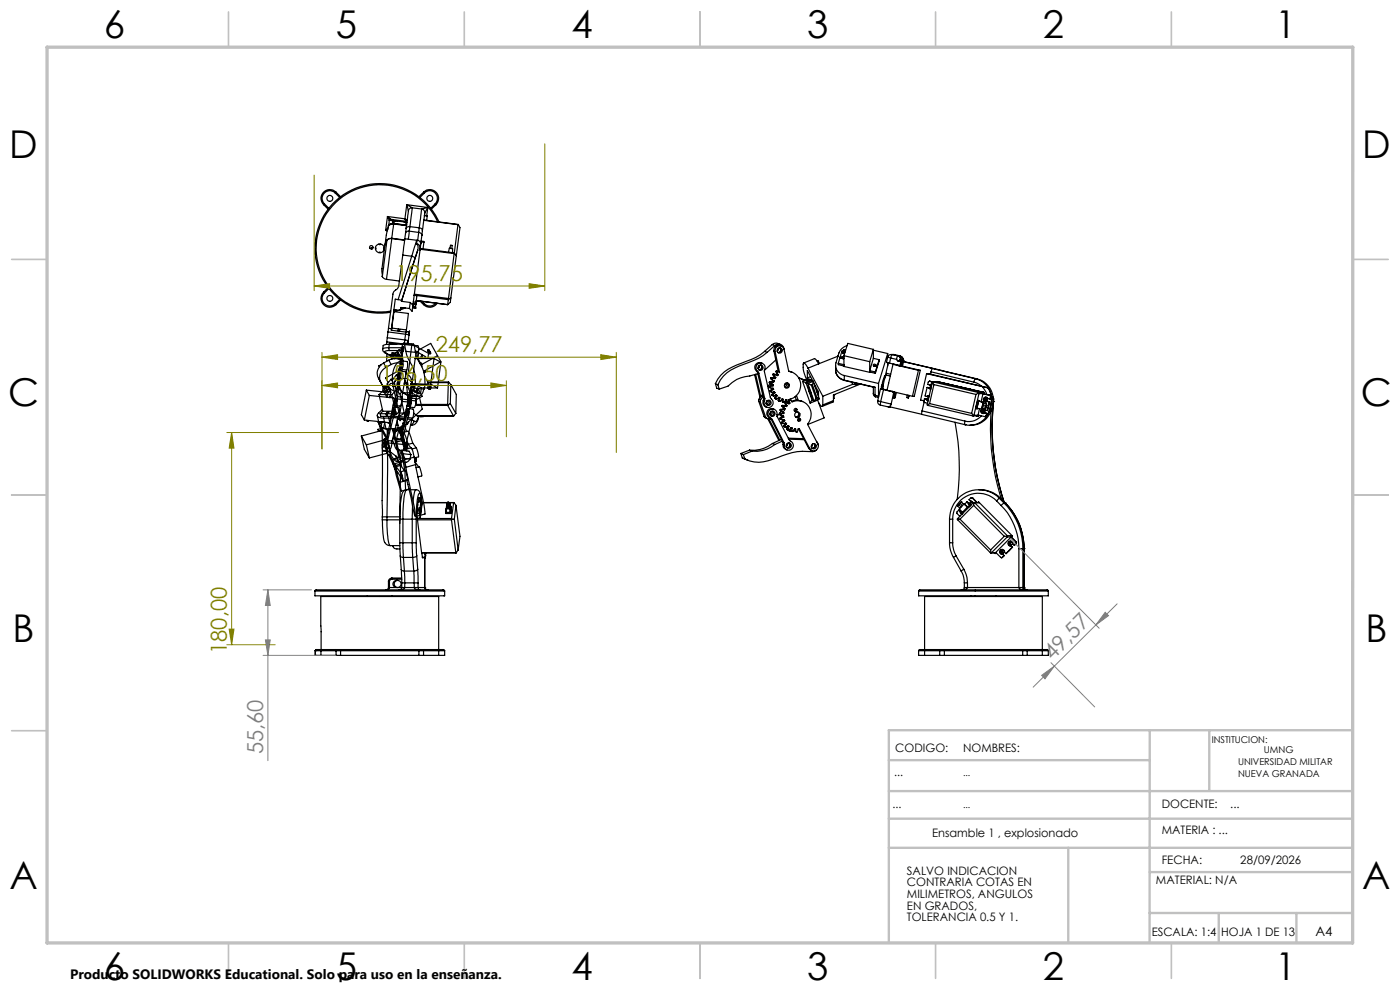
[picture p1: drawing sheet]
<svg xmlns="http://www.w3.org/2000/svg" width="297mm" height="210mm" viewBox="0 0 297 210" stroke-linecap="round" stroke-linejoin="round" font-family="sans-serif">
<defs><g id="words">
<g font-size="8.1">
<text x="22" y="8">6</text>
<text x="71.2" y="8">5</text>
<text x="121.2" y="8">4</text>
<text x="171.2" y="8">3</text>
<text x="221.2" y="8">2</text>
<text x="270.5" y="8">1</text>
<text x="2" y="33.6">D</text>
<text x="289" y="33.6">D</text>
<text x="1.7" y="86.1">C</text>
<text x="288.7" y="86.1">C</text>
<text x="2.7" y="136.1">B</text>
<text x="289.7" y="136.1">B</text>
<text x="2" y="188.6">A</text>
<text x="289" y="188.6">A</text>
<text x="22" y="208">6</text>
<text x="71.2" y="208">5</text>
<text x="121.2" y="208">4</text>
<text x="171.2" y="208">3</text>
<text x="221.2" y="208">2</text>
<text x="270.5" y="208">1</text>
</g>
<g font-size="4.7" fill="#808000">
<text x="84" y="59.6">195,75</text>
<text x="92.4" y="74.7">249,77</text>
<text x="80.8" y="80.7">156,50</text>
<text x="48.1" y="138.7" transform="rotate(-90 48.1 138.7)">180,00</text>
</g>
<g font-size="4.7" fill="#808080">
<text x="223.2" y="140.3" transform="rotate(-45 223.2 140.3)">49,57</text>
<text x="55.8" y="160" transform="rotate(-90 55.8 160)">55,60</text>
</g>
<text font-size="2.9" x="14.9" y="207.6">Producto SOLIDWORKS Educational. Solo para uso en la enseñanza.</text>
<text font-size="2.8" x="279.1" y="198.6">A4</text>
<g font-size="2.5">
<text x="189.9" y="159.6">CODIGO:</text>
<text x="204.3" y="159.6">NOMBRES:</text>
<text x="189.7" y="164.6">...</text>
<text x="189.3" y="171.5">...</text>
<text x="246.5" y="171.5">DOCENTE:</text>
<text x="261" y="171.5">...</text>
<text x="197.8" y="177.6">Ensamble 1 , explosionado</text>
<text x="246.5" y="176.9">MATERIA : ...</text>
<text x="192.4" y="185.6">SALVO INDICACION</text>
<text x="246.5" y="183.3">FECHA:</text>
<text x="263.1" y="183.3">28/09/2026</text>
<text x="192.4" y="188">CONTRARIA COTAS EN</text>
<text x="192.4" y="190.5">MILIMETROS, ANGULOS</text>
<text x="245.2" y="187.6">MATERIAL: N/A</text>
<text x="192.4" y="193">EN GRADOS,</text>
<text x="192.4" y="195.4">TOLERANCIA 0.5 Y 1.</text>
<text x="244.3" y="198.6">ESCALA: 1:4</text>
<text x="259.1" y="198.6">HOJA 1 DE 13</text>
</g>
<g font-size="2">
<text x="257.1" y="157.6">INSTITUCION:</text>
<text x="268.1" y="159.7">UMNG</text>
<text x="204.3" y="164.6">...</text>
<text x="262.6" y="162.2">UNIVERSIDAD MILITAR</text>
<text x="262.6" y="164.7">NUEVA GRANADA</text>
<text x="204.3" y="171.4">...</text>
</g>
</g></defs>
<g fill="none" stroke="#c0c0c0" stroke-width=".35">
<path d="M48.5 2.5v7.5M98.5 2.5v7.5M148.5 2.5v7.5M198.5 2.5v7.5M248.5 2.5v7.5M2.5 55h7.5M287 55h7.5M2.5 105h7.5M287 105h7.5M2.5 155h7.5M48.5 200v7.5M98.5 200v7.5"/>
<path d="M148.5 200v7.5M198.5 200v7.5M248.5 200v7.5"/>
</g>
<path d="M243.9 154.9v45.1M256.5 154.9v12.7M287 154.9h-98.4v45.1M188.6 173.7h98.3M188.6 179.8h98.3M188.6 167.8h98.3M188.6 161.2h55.3M226.6 179.8v20.2M243.9 193.7h43M243.9 185h43M258.6 193.7v6.3M275 193.7v6.3" fill="none" stroke="#c0c0c0" stroke-width=".5"/>
<path d="M10 10h277l-.1 190h-276.9z" fill="none" stroke="#c0c0c0" stroke-width=".7"/>
<g fill="none" stroke="#000" stroke-width=".25">
<path d="M68.7 43.4l.9 1M68.8 43.2l-.1 .2M68.8 43.2l1 1M71.1 40.9a1.62 1.62 0 0 0-2.3 0 1.62 1.62 0 0 0 0 2.3M71.1 40.9l1 1M71.3 40.8l-.2 .1M71.3 40.8a1.87 1.87 0 0 0-2.7 0 1.87 1.87 0 0 0 .1 2.6M71.3 40.8l.9 .9M78.4 52.5l.1 .2M79 52.5v.3M79.1 52.6a.19 .19 0 0 0-.3-.1 .19 .19 0 0 0 0 .3M79.7 52.5l.1 .2-.1 .2"/>
<path d="M80.4 53.6l.1-.1 .3 .1M80.4 51.8h.4M81.1 58.7l.5 .5 .4 .1M81.5 52.5l-.1 .2 .1 .2M81.7 51.9a25.7 25.7 0 0 0-.6 6.4v.4M81.8 48.9l.4 .1M82 59.3l2.7 .3M82.1 50.9l-1 7.8M82.1 50.9l-.4 1M82.1 50.9h.1M82.2 45.9l.7 .6M82.2 45.9l.4 .8"/>
<path d="M82.2 45.9l3.7 .5M82.2 45.9l-.4 3M82.3 48.7l-.5 .2M82.3 48.3l-.5 .6M82.4 48l-.7 3.9M82.4 47.8v.1M82.4 47.9v.1M82.6 46.7l.7 .1M82.6 46.7l-.1 1.1M82.9 46.5l.5 .1M82.9 46.5l-.3 .2M83.1 50.6h-.4l-.6 .3"/>
<path d="M83.1 50.5l-1 .4M83.1 50.6l-1.1 8.7M83.1 50.6l2.7 .4M83.1 50.5v.1M83.1 50.5l2.7 .4M83.3 46.8l.7 .1M83.3 46.8v.6M83.4 46.6l-.1 .2M83.4 46.6l2.7 .3M83.5 47.4l-.6 .1-.5 .3M83.5 47.5l-.8 .2-.3 .3M83.5 47.4l-.6 .1-.5 .4"/>
<path d="M83.5 47.4a.63 .63 0 0 1 .8-.5l1.3 .2a.66 .66 0 0 1 .7 .6M83.5 47.5l-.4 3M83.5 47.4h.1M83.5 47.4l2.8 .4M83.5 47.5l2.7 .4M83.5 47.4v.1M85.4 54.1l-.9 6.8-1 1-.1 .4-1 7.3M85.4 54.1l1.9 .3M85.9 50.7l-.5 3.4M85.9 50.7l2.5 .3M85.9 46.4l.5 .3-.3 .2M85.9 46.4l.2 .5"/>
<path d="M85.9 47.2h.2M86.1 47.2h.2M86.1 47.2l-.1 .1M86.1 46.9v.3M86.3 43.4l.3 1.3M86.3 43.4l1.2 .7M86.3 43.4l-.4 3M86.3 43.4l4.5 .6M86.6 44.7l-.7 6M86.8 49a.72 .72 0 0 0-.8 .5M86.8 49l-.2 1.7M86.8 49l2 .3"/>
<path d="M87 48.1a.66 .66 0 0 0-.9 .4M87 48.1l-.2 .9M87 48.1l1.9 .2M87.3 54.4l.8 .3M87.3 54.4l-2.8 9.2M87.5 44.1a.73 .73 0 0 0-.9 .6M87.5 44.1l-.5 4M87.5 44.1l2 .2M88.1 54.7l-2.9 9.1M88.3 51.7a1.06 1.06 0 0 1 .3 1.4M88.3 51.7h.3a.97 .97 0 0 1 .5 1.3M88.4 51l-.1 .7"/>
<path d="M88.4 51l-1.1 3.4M88.5 51a.78 .78 0 0 1 .8 .8M88.6 53.1l-.5 1.6M88.6 53.1l-3.4 10.8M88.8 49.3a.67 .67 0 0 1 .7 .6M88.8 49.3l-.2 1.7M88.9 48.3a.6 .6 0 0 1 .7 .6M88.9 48.3l-.1 1M89.1 53l-1.5 11.8M89.1 52.9l7.2 .9M89.1 52.7l7.3 .9M89.3 51.6v.1"/>
<path d="M89.3 51.1l.6 .1v.2M89.3 51.1v.2M89.3 51.3l-.2 1.7M89.3 51.3l.6 .1M89.5 44.3l-.6 4M89.5 44.3a.73 .73 0 0 1 .6 .9M89.5 49.9l-.2 1.2M89.6 48.9l-.1 1M89.9 40.8l.1 .1M89.9 40.8a1.87 1.87 0 0 1 2.6 0 1.87 1.87 0 0 1 0 2.6M89.9 40.8l-1 .9M89.9 46.7l7.3 .9"/>
<path d="M89.9 51.4l-.2 1.4M89.9 46.7l7.3 1M90 45.7l.6 .1M90 40.9a1.62 1.62 0 0 1 2.3 0 1.62 1.62 0 0 1 0 2.3M90 40.9l-.9 1M90.1 45.2l-.5 3.7M90.6 45.8l-.1 .9M90.8 44l-1.3 .3M90.8 44l-.7 1.2M90.8 44l-.3 1.7M92.3 43.2l.2 .2M92.3 43.2l-.9 1"/>
<path d="M92.5 43.4l-1 1M92.8 47.1a13.5 13.5 0 0 0-16.8-7.1 13.5 13.5 0 0 0-8.5 16.2 13.5 13.5 0 0 0 15.4 9.8M93.1 47.1a13.8 13.8 0 0 0-17.1-7.4 13.8 13.8 0 0 0-8.8 16.4 13.8 13.8 0 0 0 15.7 10.1M95.1 53.5l.2-.8 .7 .1v.8M95.5 52.7l.2-.7 .2 .1-.1 .6M96.3 53.8l-1.2 9.5M96.4 53.6v.1M96.4 53.7l-.1 .1M96.4 53.7l.4 .5M97.2 47.7l-.8 5.9M97.2 47.6v.1M97.2 47.6l.4 .7-2 14.9"/>
<path d="M68.7 62l.1 .2M68.7 62a1.87 1.87 0 0 0-.1 2.6 1.87 1.87 0 0 0 2.7 0M68.8 62.2a1.62 1.62 0 0 0 0 2.2 1.62 1.62 0 0 0 2.3 0M69.6 61l-.9 1M69.8 61.2l-1 1M71.1 64.4l.2 .2M72.1 63.5l-1 .9M72.2 63.6l-.9 1M80.9 77.3l-.5 .3 .1 .2M81.2 74.1l.1 .5 .4 .2M81.4 77a2.42 2.42 0 0 0-1.1 3.2M81.4 77l.5 .9"/>
<path d="M81.7 74.8l.1 .1M81.7 74.8l1.1 .7M81.8 74.9l1.2 .6M81.9 77.9a2.38 2.38 0 0 0-1.1 3.2M82.1 75.8l-.1 .9M82.1 75.8h1.4M82.1 72.5l3.7 .5M82.1 72.5l-.1 .6M82.2 71.6l-.1 .9M82.2 71.6l3.7 .5M82.3 70.4l3.7 .5M82.3 70.4l-.1 1.2"/>
<path d="M82.4 69.6l-.1 .8M82.4 69.6l.6 .1M82.5 76.4a2.38 2.38 0 0 1 2.8 .2M82.5 73.8l.2 .6M82.5 73.8h-.9l-.4 .3M82.5 76.4l-1.1 .6M82.5 76.4l.5 .9M82.5 73.8h3M82.6 73l-1.3 .3-.1 .8M82.6 73h4.8M82.6 73l-.1 .8M82.6 73v-.2l1.4 .2"/>
<path d="M82.7 74.4l-1 .1-.1 .2 .2 .2M82.7 74.4h2.5M82.7 72.8v.2M82.8 75.5l2.2 .5-2-.5M82.8 75.5h.2M83 77.3l-1.1 .6M83 69.7v.4l3.1 .3M83.1 74.9l.6 .1zM83.1 69.6l.5-3.5 3 .4-.4 3.5M83.1 69.6l1.4 .2v.4M83.1 69.6v.5M83.1 76.2h-.1"/>
<path d="M83.2 75.2l.5 .9zM83.3 75.2h-1.2v.6M83.4 75.1l.4-.1 .8 .2-.6 .1zM83.5 65.7h1.4M83.8 75.3l-.1-.3 .6-.4 .5 1M83.8 75.3l-.4 .2M83.8 75.3l.2 .3h.8M83.9 73h.1M84 65.7l-.5 .2M84.1 79.5l.6 .1M84.1 79.6l-1 1M84.1 79.6l.5 .8"/>
<path d="M84.2 75.4l.6 .2zM84.2 74.7l-1 .5M84.5 63.6l.7 .2M84.5 63.6l-.6-.1-.9 6.2M84.5 70h.3M84.5 75l.3 .6M84.5 78.7l.3 .5M84.5 75l.1 .1M84.7 74.2l-.3 .3 .1 .5M84.7 74.2l.6 1.1M84.7 65.8l-1.2 .3M84.8 78l-.4 1.1-.1 1.1"/>
<path d="M84.8 78.9l-.1-.3-2.9 1.6 .6 1M84.8 75.6l.6 1M84.9 76.7a3.2 3.2 0 0 0-1.6 3.2l.1 2M85.1 77.1l-.9-.1-1.2 .3M85.1 65.2l-.2 .5M85.2 63.9l1.8 .3M85.2 78.8l-.9 5.3M85.2 78.8l1 .1M85.2 63.8v.1M85.2 77a.81 .81 0 0 1 0 1.1l-.1-.6zM85.2 73.9l-.5 .3M85.3 78.4l.1-.2a1.81 1.81 0 0 0-.1-1.6l-.2 .5-1.1 6.8a3.2 3.2 0 0 0-.1 2.1l.2-.3 .2-1.1"/>
<path d="M85.3 78.4l-.1 .4M85.3 76.6l1 .1 .1 .1 .1 .9-.2 .8M85.3 78.4l1 .1M85.4 75.9l-.2 .3M85.5 65.3l-.5 .1M85.5 73.5h.1a.96 .96 0 0 1-.2 1.1v-.5zM85.5 73.8l-.3 .5-.7 6.1M85.5 73.8l-.8 6.5M85.7 72.8l2 .2 .2 .3M85.8 73h.1M85.8 73.1l-.1-.3a1.7 1.7 0 0 0-.5 1.9l.3 1.9M85.8 73.1l.3 1.4"/>
<path d="M85.8 73.1l2.1 .2M85.9 72.1l-.1 .9M85.9 72.1l.7 .3M86 65.3l-1.1 .4M86 70.9l.7 .2M86 70.9l-.1 1.2M86.1 70.4l-.1 .5M86.1 74.5l.4 1.3a8.9 8.9 0 0 1 1.6 5.6M86.1 74.5l2.1 .2M86.1 79l.4 .5a1.54 1.54 0 0 1 .9 1.4l.1 .8 .4 .6M86.2 78.9l-.9 5.3M86.2 79.1l-.1 .3"/>
<path d="M86.2 70l-1.4-.2-.1 .5M86.2 70l-.1 .4M86.3 78.5l-.1 .4M86.6 70.4h-.5M86.6 72.6l-.2 .4M86.6 72.6l-.1 .4M86.6 70.4l.2 .6M86.6 72.4a.74 .74 0 0 1-.8 .6M86.6 72.4v.2M86.6 70.4l.3-.2-.1 .8M86.7 71.1l-.1 1.3M86.8 71l-.1 .1"/>
<path d="M86.9 65.4l-1.9-.2-.1 .5M87 64.2l-.1 1.2M87 64.2l.6 .6M87.4 73l3.5 2-.1 1.1M87.4 73l-.9 7.3M87.5 65.3h.6M87.5 65.1l.6 .1M87.6 65l.6 .1M87.6 64.6l.6 .1M87.6 64.8l-.2 1.2-.5-.6M87.6 64.3l.6 .1M87.6 64.4l.6 .1"/>
<path d="M87.7 64l.6 .1M87.9 73.3l.8 .1 .1 1.2M87.9 73.3l.3 1.4M87.9 62.4l7.2 .9M88.1 74.5l.7 .1M88.1 76.1h4M88.1 65.3h.1M88.1 65.2v.1M88.1 76l-.7 5.6M88.2 74.7l.3 1.3a8.9 8.9 0 0 1 1.7 5.6M88.2 65.1l-.1 .1M88.2 64.7v.4"/>
<path d="M88.2 64.4v.1M88.2 64.5v.2M88.3 64.1l-.1 .3M88.3 63.8l6.7 .8M88.5 75.8l.1 .1M88.6 75.9l.6 1.1M88.6 75.9h-.1M88.7 63.8l-.4 .3M88.8 74.6l-.3 1.5M88.8 74.8l.7 .4-.1 .9M88.8 74.3l2.6-1.5 2.1 3.9-3.6 2.1 .2-.2 .1 .3-.3 .2M88.8 74.8h-.5l-.2 1.3"/>
<path d="M88.8 74.8l-.1 1.3M89 77l.4 .1 .1 .7M89.1 63.8l.8 .8M89.4 75.7h.1M89.5 75.3h.1M89.5 63.9l.5 .5M89.5 75.7v.4M89.6 75.3l.6 .3v.5M89.6 75.3l-.1 .4M90 64.4l-.1 .2M90.1 79.8l.8 1.5-.8 .5M90.8 74.4l.1 .2"/>
<path d="M90.9 74.6l.1 .2M91 74.3l.1 .1M91.2 74.5l.1 .2M91.3 74.7l.1 .2-.1 .2-.2-.2M92.1 76.1l1.4 .7-.7 5.5M92.1 76.1l-.7 5.4M92.5 64.3a1.65 1.65 0 0 1-2.5 .1M92.7 64.3a1.88 1.88 0 0 1-2.8 .3M92.8 75.5l-3.3 1.8M95.1 63.6l-7.3-1 .6 .1-.1 1.4M95.1 63.6l-.1 1M95.1 63.3l.1 .2"/>
<path d="M95.2 63.5l-.1 .1M95.6 63.2l-.1 .9-.5 .5M95.6 63.2l-.4 .3M160.1 79.5l1.1 4.6M160.3 79.4l1.1 4.7M160.5 78.7l.2 .4M160.5 78.7l.2 .1M160.7 78.8a1.01 1.01 0 0 1-.2-1.4 1.01 1.01 0 0 1 1.5-.2 1.01 1.01 0 0 1 .1 1.4l1.3 5.8a1.07 1.07 0 0 1 .5 1.4 1.07 1.07 0 0 1-1.4 .5l-.4-.7 .1-.6M160.7 78.8l.3 .4M160.7 79.1l.3 .1M160.7 79.1l1.3 5.3M160.8 79.3l-1.7 .5a7 7 0 0 0-4.7 2.1l-1.8 .6"/>
<path d="M161 79.2l1.2 5.4M161.1 77.5l-.1 .5-.2 .2zM161.4 77.4a.58 .58 0 0 1 .2 .7 .58 .58 0 0 1-.6 .3 .59 .59 0 0 0 .6-.3 .59 .59 0 0 0-.2-.7zM161.7 77.1a1.02 1.02 0 0 0-1.4 .2 1.02 1.02 0 0 0 .2 1.4M162.2 74.5a18.3 18.3 0 0 1-5.9 2.9 7.4 7.4 0 0 0-4.5 4M162.2 74.5l.5 .2M162.7 74.7a18.3 18.3 0 0 1-5.9 2.9 7.4 7.4 0 0 0-4.5 4M163.8 73.1l.9-.3 .9 .3M163.8 73.1l.6 .2M163.8 73.1l-1.6 1.4M163.9 79.4l.4 .6M163.9 79.4l.3 .1"/>
<path d="M164 79.3l-.1 .1M164 79.3l.6 .2M164 79.3l.3 .1M164.2 74.5l.2 .1M164.2 74.5l.9 4.3M164.2 79.5l.4 .6M164.3 79.4l-.1 .1M164.3 79.4l.6 .3 .2-.2M164.4 73.3a1.17 1.17 0 0 1 1.2-.2 1.17 1.17 0 0 1 .7 1M164.4 73.3l-1.7 1.4M164.4 74.6l1 4.4-.4-.2M164.4 74.6a.98 .98 0 0 1 .8-1.2 .98 .98 0 0 1 1.1 .7l1 4.7a3 3 0 0 1 2.6 2.9 3 3 0 0 1-2.5 3"/>
<path d="M164.6 76.4l-2.4 2.2M164.6 78.8h.4M164.6 78.8l.2 .6M164.6 78.8l.3 .1M164.8 79.4l-.1 .1M164.8 79.4l.3 .1M164.9 78.9l.2 .6M165 78.8l-.1 .1M165.1 73.9v.4l-.2 .2M165.5 73.8a.55 .55 0 0 1 .1 .6 .55 .55 0 0 1-.5 .4 .55 .55 0 0 0 .5-.4 .55 .55 0 0 0-.1-.6zM165.8 73.4a1.03 1.03 0 0 0-1.2 0 1.03 1.03 0 0 0-.4 1.1M167.3 78.7l.8 .3"/>
<path d="M170.5 77l2.4-.9 .8 1.1M171.4 78.1l-.5-.9-.5-.2a5.7 5.7 0 0 0 .7 3.6M171.4 78.1l3.2 6M171.9 79.9l-.6 .3M173.4 76.6l.2-.1 .2 .6M173.7 77.2l-2.3 .9M177.3 78.6a2.35 2.35 0 0 0 1.8 2.1M177.3 78.6a2.36 2.36 0 0 0 1.8 2M177.3 77.5v1.1M177.8 75.6l-4.1 1.6M177.8 75.6h.1M177.8 77.1l1.2 .3"/>
<path d="M177.8 77.1v.3l1.2 .2M178.3 75.7h.4M178.3 75.7v.2M178.6 76l.2 .1 .2-.1M178.6 76l-.4-.1-.4 1.2M178.6 76h.1M178.7 75.7l.3 .1M178.7 76l.3 .1M178.7 75.7v.3M178.8 74.7v.3l.4 .1M178.8 74.7l.4 .1M178.9 74.5h-.3l-.3 1.2"/>
<path d="M178.9 76l.1 .1M178.9 74.4v.3M178.9 74.4l.4 .1M179 77.6l5.5 1.4M179 75.5v2.2M179 75.5l5.5 1.2M179.1 79.6v1M179.1 79.6l7.3 1.7M179.4 74.3l-.4-.1-.1 .2M179.7 73.3l-.7 .4-.8 .8-.9 2.5a2.19 2.19 0 0 0 1.8 2.6M184.5 76.7v2.3M184.5 78.9l1.2 .3"/>
<path d="M184.5 78.9v.1M185.3 74.1v1.9M185.3 74.1l-5.5-1.3-.8 2.7M185.3 74.1l-.8 2.6M185.3 76l-.8 2.6 1.2 .3M185.3 76l1.2 .3M185.3 74.3l3 .7M185.5 77.5l-.2 .1h.4M185.7 78.9v.3M185.7 77.4a.24 .24 0 0 0-.3-.2 .24 .24 0 0 0-.1 .4 .24 .24 0 0 0 .4 0l.4 .1M185.7 77.4l.4 .1M185.7 77.4v.2"/>
<path d="M186.1 77.7l-.4 1.2M186.1 77.7l-.4 1.5M186.1 77.7v.1M186.1 77.5v.3M186.5 76.3l-.4 1.2M186.5 76.3l-.4 1.5M187.7 79.7l-.2 .6zM188 79.6l-.4 1.1-.3 1.8 .9 .3M188 79.6l.9 .2M188.3 75.8l-.2 1.1 .6 .1M188.3 75.8l.6 .1M188.3 75l-1.9 6.3"/>
<path d="M188.3 75v.9M188.3 76.9v.7M188.5 77l-.8 3.2M188.9 79.4l-.8-.2-.1 .4M188.9 75.9l1.3 .3M188.9 75.9l-.2 1.1M189.1 75.2a.74 .74 0 0 0-.8 .6M189.1 75.2h.1M189.1 75.2h.6M189.2 75.2l-.3 .7M189.2 75.2l1.2 .3M189.4 77.3l-1.2 5.5 5.4 1.3"/>
<path d="M189.4 77.3l5.4 1.3M189.4 77.3h.4M189.5 75.2h.2M189.7 75.2l1.2 .3M190.2 76.2l.2 .3M190.4 76.5l.5 .2M190.4 76.5l.7 .2M190.4 75.5l-.2 .7M190.4 75.5l.5 .2M190.4 75.5h.5M190.5 77.5h.1M190.9 75.7v1"/>
<path d="M190.9 75.7h.4M190.9 75.5l.5 .3 .3 .6M190.9 76.7h.2M191 76.4h.3M191 76.3l.5 .1-.1 .5M191 76.3l.6 .1-.1 .5M191 76.3h.1M191.1 76.7l-.2 .8-2.2-.5M191.1 76.3l.6 .1M191.3 75.7l.3 .7M191.3 75.7l-.2 .6M191.3 76.4h.4"/>
<path d="M191.3 76.4l-.2 1.3h.4M191.4 76.9l-.1 .4 .2-.4M191.4 76.8l.1 .1M191.5 77.7l3.7 .9M191.7 76.7l15.5 3.7M191.7 76.4l-.2 1.3M194.8 78.6l-1.2 5.5M194.8 78.6h.4M195.2 78.6l-1.2 5.5h-.4M196.6 79.3l-1.3 5.6 .7 .1M196.6 79.3l11.7 2.7M196.6 79.3l.8 .1"/>
<path d="M197.4 79.4l10.8 2.5M197.5 78.9l-.1 .5M197.5 78.9l9.1 2.2M197.8 78.2l-.3 .7M197.8 78.2l9.2 2.2M197.8 78.2h.1M76.7 92.5l1 1.9M76.7 92.5l.6 2.8 1.1 1.8M77.7 82.8l3.8 .3M77.7 82.8l.7 1.1M77.7 82.8l-1 5.2 .6 1.1M77.7 94.4l.7 2.7"/>
<path d="M77.8 89.2h.1M77.9 89.2l.1 .2 .2-.2M78.4 83.9l5.1 .5M78.4 83.9l-1.1 5.2M80 88.2l.6 2.4 .6 .3h.7M80.2 91.1l.2 .4 .6-.2M80.2 91.1l.1 .4M80.2 89.4l.3 .7M80.3 80.2l1.3 2.4-.8-1.5M80.3 80.2l.5 .9M80.4 83.7h2.7M80.4 83.7l.8 3.5"/>
<path d="M80.5 90.1h.1M80.5 89.7v.4M80.5 89.7h.1M80.6 89.5l-.1 .2M80.6 87.8h1.3M80.6 87.8l.2 .5h1.2M80.7 89.5l-.2 .7 .3 .5M80.7 90.7l.1 .2M80.8 90.9l-.6 .2M80.8 90.9l.2 .4M81 91.3l-4.3 1.2M81 90.8l1.2 2.1"/>
<path d="M81 91.3l1.1 1.9M81 90.7l.1 4M81 89.5l.6 .1-.2 1.1h-.6zM81.1 94.9v14.8M81.1 86.8l-1 1a.52 .52 0 0 0 0 .6 .52 .52 0 0 0 .6 .2l.7 .1M81.2 87.2l-.6 .6M81.2 87.2h2.7M81.2 90.7l1.2 .6M81.3 82l-.1 1.1M81.3 95.6l1 .1M81.4 88.7h1.1M81.4 88.7l.5 2.2"/>
<path d="M81.5 93.8a.88 .88 0 0 1-.1 1.1l-.1-.4zM81.5 83.1l.6 1.2M81.5 93.3l.6 2.9M81.5 93.3l.2 .5M81.7 82l-.2 1.1M81.7 82l.3 .5M81.7 82h.6l.2 .6M81.7 93.8l.3 1.2M81.9 95.5a2.89 2.89 0 0 1 1.5 1.7 .73 .73 0 0 0 1.2 .4l.3-.5M81.9 93.6h.1l.1 .4-.3 .6-.1-.5zM81.9 95.5l-.6 .1M81.9 95.5l.2 .1"/>
<path d="M81.9 87.8l.1 .5M81.9 90.9h1.1M81.9 82.9h.1M82 93.1h-.4a2.55 2.55 0 0 0-.3 2.5M82 95l-.2-.3 .2 .5M82 82.5l-.1 .4M82 82.5l.5 .1M82 95.2l.1 .1M82.1 82.6l-.2 .8v-.5M82.1 87.6l.2-.2h.2l-.4 .4M82.1 82.6l.5 .1 .3 .5M82.1 82.6l.2 .5"/>
<path d="M82.1 93.2l-4.4 1.2M82.1 95.3l.2 1.3M82.1 93.2l.2 .4M82.1 93.2l-.6 .1M82.1 87.6l-.2 .2M82.1 87.6l.1 .6-.2 .1M82.1 96.2l-3.7 .9M82.1 96.2l.2 .4M82.1 91.1l.1 1.1M82.1 87.8h1.3M82.1 87.8l.1 .5h1.3M82.2 81.4l.6 1.2"/>
<path d="M82.2 81.4l-.1 .6M82.2 89.6l.5 .3M82.2 93.9l.9 .1M82.2 92.9l.6 3M82.2 95.7l-.1 13.9M82.2 88v.1M82.2 93.4v.5M82.2 93.4l1 .1M82.3 93.6l-.6 .2M82.3 93.6l.2 1.3M82.3 83.1l-.2 1.2M82.3 83.1l.6 .1"/>
<path d="M82.5 94.9v.1M82.5 96.5l1.3 3-.2-1.1-.3-.9M82.5 88.7l.5 2.2M82.5 82.6h.1M82.5 94.9l-.5 .1M82.5 95l-.5 .2M82.5 95l.1 .1M82.6 95.1l-.5 .2M82.6 95.1l.3 1.3-.6 .2M82.7 90.9l-.5 2M82.7 89.2l.2 .1M82.7 84.1l1.1 .5"/>
<path d="M82.7 96.5l.5 1M82.8 95.8v.1M82.8 82.6v.3M82.8 82.6l1.3 .6M82.9 83.2l-.2 1.1h-.6M82.9 95.9l-.1 .1M83.1 80.6l1.1 2.1M83.1 80.6l.1 .1M83.1 83.7l.9 4.1M83.1 94l-.2 1.1h-1.1M83.2 93.5l-.1 .5M83.2 97.5h.1"/>
<path d="M83.3 93.3l.3 .8M83.3 86.4l.2 .1M83.3 81.3h-.4l-2.5 2.4M83.3 93l1.9 .3M83.3 80.5l-.3-.1-.8 1M83.3 93.1l1.9 .2M83.4 87.8l.1 .5M83.4 98l.3 1.1zM83.4 85.9l.5 .1M83.4 81.9h.4M83.4 81.9l1.3 5.7h1.1M83.4 88.6l-1.2 4.8"/>
<path d="M83.4 88.6l1 .1M83.5 86.8a.63 .63 0 0 1 0 1.1 .79 .79 0 0 1 0-1.1zM83.5 88.3l.1-.2a1.92 1.92 0 0 0 0-1.7l-.3 .6-.1 .9-1.2 4.9a2.66 2.66 0 0 0-.2 2.3l.3-.4 .1-.8M83.5 88.3l-.1 .3M83.5 88.3l1 .1M83.6 94.1a1.82 1.82 0 0 0 .8 1.4h.3M83.6 94.1l2 .2M83.6 86.4l1 .1a2.11 2.11 0 0 1-.1 1.9M83.7 81l.1 .9M83.7 84.5l-1 5.2-5.4-.6M83.7 83.2l-.6 .5M83.7 99.3l1.4 4.9"/>
<path d="M83.7 98.3l1-.2 .2 .4M83.8 91.1h.5M83.8 81.9l.2 1M83.9 98.8l.2 1.1zM83.9 96.7l.3 .5M83.9 98.7l.1 .3M83.9 98.7l-.2-.4 .3 1.4 .3 .5M83.9 99.4l-.1 .1M83.9 87.2l-.5 .6M83.9 87.2l.1 .6M84 91.4l-.4 1.6M84 86v.3"/>
<path d="M84 84.5a.89 .89 0 0 1-.1 1.1v-.6zM84 90.2h.5M84 87.8l-.5 .5M84 96.8l.1 .2M84 99l.9 1.2M84 82.9l.8 .6M84.1 93.4v.4M84.1 93.4l-.8-2.5 1.3 6.2h-.1l-1.7-1.2M84.1 86l-.1 .4M84.1 89.6l.4 .6M84.1 93.8l.9 3.9M84.2 97.2v.1"/>
<path d="M84.2 97.2l-1 .3M84.2 94.7l.2 .9zM84.2 97.3l.4 .8M84.2 97.3l-.9 .2M84.3 89.1v.8M84.3 91.1l-.1 .4-.5-.1M84.3 84.6l.9 .1M84.3 88.9l1.2 .1M84.3 84.1v.5M84.3 80.2l-.6 .8M84.3 84.1l1 .1M84.4 88.7l-1.2 4.8"/>
<path d="M84.5 81.4l-.2-.4-.1 .4 .1 .5 .1-.2M84.5 80.4a3.1 3.1 0 0 0 .9 2.9M84.5 80.2l-.8 .8M84.5 88.4l-.1 .3M84.5 90.2l-.2 .9M84.5 80l-.2 .2M84.5 88.6l-.2 .2M84.5 88.6l1.2 .2M84.6 90.8l.7 2.3M84.6 87.4l-.6 .4M84.6 82.3l-.6 .6M84.7 88.4l-.2 .2"/>
<path d="M84.7 88.4l1.2 .1M84.7 80.3a3.3 3.3 0 0 0 .9 3M84.7 80.3l-.2 .1M84.7 80.3h1.8M84.7 91.5h.1M84.7 91.5v-.6l-.6 2.2M84.7 95.5l.4 .7M84.7 95.5l2.1 .2 .4 .7M84.8 91.5l.6 .1M84.8 88.9v.3l.2-.2M84.8 91.8l.1 .3M84.8 83.5l1 4.1"/>
<path d="M84.9 90.9l.1 .5M84.9 90.9l-.1 .6M84.9 98.5l.1 .2M84.9 90.9h.1M84.9 98.5l-1 .2M84.9 90.6l.8 3M84.9 97.9l-.1 11.7M84.9 97.1l2.1 .3M85 91.4l.4 .1M85 98.7l-1 .3M85 98.7l.8 1.2M85 97.7l.1 .3"/>
<path d="M85.1 91.4h-.1M85.1 92.4l-.2-.5 .4 1.1-.1-.2M85.1 91.4h.3M85.1 98l.1 1M85.1 90.7l.1-.1 .1 .5M85.1 90.7v.7M85.1 90.7h.1M85.1 96.2l-.2 .9M85.1 96.2l2.1 .2M85.2 93.3l.4 1M85.2 95.5l2.1-.5 .6 2M85.2 84.7a1.59 1.59 0 0 1-.4 1.4l-.9-.1"/>
<path d="M85.2 92.5l.2 .6zM85.2 83.2l-.4 .3M85.3 84.2l-.1 .5M85.3 93.1v.3M85.3 91.1h.2M85.3 93.1l-1.2 .3M85.3 91v.1M85.3 91h.2M85.3 84.1v.6M85.3 85.2l-.6 3.2M85.3 85.2l1.2 .1M85.3 90.3l.1-.1 .1 .3"/>
<path d="M85.3 90.3v.7M85.3 84.7v.5M85.3 84.7l1.2 .1M85.3 90.3l.1 .1M85.3 93.4l-1.2 .4M85.3 93.4l.5 2M85.4 96.2l.3 1.1zM85.4 93.8l.8 .1M85.4 83.3h.2M85.4 83.3l1.2 .6M85.5 89.8v.6M85.5 89.8h.3"/>
<path d="M85.5 90.5h.2M85.5 97.6l-.5 .1M85.5 90.4v.1M85.5 90.4h.2M85.5 97.8l-.4 .2M85.6 91.7l1-.2 1 2.5M85.6 83.3h1.7M85.6 83.3l1.1 .7M85.6 94.3l.4 1 .3 .4M85.6 94.3l.5 .1M85.7 89.1l.1 .5M85.7 89.1l.3 .1"/>
<path d="M85.7 89.7l-.1-.1-.1 .2M85.7 95.2l.2 .1M85.7 93.6l.2 .4M85.7 89.7l.1 .1M85.7 88.8l-.2 .2M85.8 89.6l-.1 .1M85.8 87.6a5.7 5.7 0 0 1-3.3 1.1M85.8 89.6h.1M85.8 81.4h.5M85.8 81.2l.4 .1M85.8 87.6l.5 2.3M85.8 90.2l.4 1.3"/>
<path d="M85.8 88.9l.2 .1M85.8 93.5l-.1 .1M85.8 97.5l-.6-2 .7 4.3M85.8 94.2l.1 .2M85.8 97.5l.3 1.6M85.9 88.5v.2M85.9 88.5l-.2 .3M85.9 98l.1 5.9M85.9 94v.1M85.9 88.4h.3M85.9 80.6l.3 .7M85.9 94h.1"/>
<path d="M85.9 88.9h-.2v.2M85.9 94.1l-.1-.1v.2M85.9 94.4l.1 .4M85.9 94.4h.1M85.9 88.9h.1M85.9 94.1h.1M85.9 94.2h-.1M85.9 95.3h.1M85.9 88.7v.2M85.9 94.1l.2 1.2M85.9 94.1l-.1-.4a3.2 3.2 0 0 1-.2-2l.5 .9 .5 1.7M85.9 94.7v-.1l.1 .3"/>
<path d="M85.9 94.7l.2 .6M85.9 95.1l.1 .2M85.9 88.2h.3M85.9 88.7l.2 .1M85.9 94.7h.1M85.9 95.1h.1M86 87.7l.1 .1M86 94.8v.1M86 87.9l-.1 .2M86 87.9l.3 .1M86 87.6l.3 .1M86.1 87.8l-.1 .1"/>
<path d="M86.1 87.8h.2M86.1 87.4h.2M86.1 94.7l-.1 .1M86.1 99.1l1.8 8.6 .2 1.9M86.1 94.9h-.1M86.1 94.4l-.1 .9M86.1 87h.3M86.2 81.3l.1 .1M86.2 93.9l-.1 .5M86.2 94.1l.3 1.1zM86.2 86.6l.4 .1M86.3 81.4l.1-.3a.9 .9 0 0 1-.1 1.1"/>
<path d="M86.3 89.9a5.4 5.4 0 0 1-3.3 1M86.3 81.4l.2 3.4M86.3 86.1l.5 .1M86.3 89.9l-.2 .1M86.3 89.8v.1M86.4 88.9l-1.1 4.7M86.4 88.9l1 .1M86.5 80.3a3.4 3.4 0 0 0 .8 3M86.5 86.8h-.3l.3 .1M86.5 85.4h.2M86.5 84.3v-.1l.1 .4M86.5 87.2h.2a.83 .83 0 0 1-.3 1z"/>
<path d="M86.5 84.3h.1M86.5 85.3h.2h-.2M86.5 85.3l-.6 3.2M86.5 84.8v.5M86.5 88.6l.1-.2a1.92 1.92 0 0 0 0-1.7l-.3 .6-.1 1-1.2 4.9M86.5 88.6l-.1 .3M86.5 85h.3M86.5 85l.3 .1M86.5 88.6l1 .1M86.6 83.9l.5 .2M86.6 83.9l.1 .1M86.6 94.3l.6 .7"/>
<path d="M86.6 86.7l1 .1a2.24 2.24 0 0 1-.1 1.9M86.6 89.5l-.3 .4M86.6 84.6h.3M86.7 83.8v-.2l.2 .3M86.7 83.8v.6M86.7 84.4l-.1 .2M86.7 83.8h.2M86.7 84.4l.3 .1M86.7 84l.4 .1M86.7 86h-.3l.3 .1M86.7 84h1.8M86.9 83.2v.5"/>
<path d="M86.9 83.2h.3M86.9 83.9h.2M86.9 83.7v.2M86.9 83.7l.2 .1M87 97.4l-.3 .4-.6 .3-2-.2M87 84.8a.89 .89 0 0 1-.1 1.1v-.6zM87 82.5l.1 .4M87 86.4l-.1 .3M87 83.1h.2M87 82.5h.3M87.1 82.3l-.1 .2M87.1 84.1h1.7"/>
<path d="M87.1 83.1l-.2-.1v.2M87.1 90.1l.2 .1M87.1 82.3h.2M87.1 90.2h.2M87.1 83.1h.1M87.1 81.7l.2 .3M87.1 82.9v.2M87.1 81.7l.4 .1M87.1 82.9h.1M87.2 81.4l-.1 .3M87.2 81.4h.3l-.5 2.8a3.2 3.2 0 0 0-.1 2.2l.3-.6 .1-.9M87.2 96.4l-.2 1"/>
<path d="M87.2 80.7v.3h.1M87.2 80.7h.1M87.2 82.1l-.1 .2M87.2 81h.2M87.2 82.1l.2 .1M87.2 82.7l.7 .4h.5M87.2 82.7h.6M87.3 80.5l-.1 .2M87.3 82l-.1 .1M87.3 82h.1M87.3 84.9l.9 .1M87.3 84.4v.5"/>
<path d="M87.3 84.4l1 .2M87.3 83.3l1.2 .7M87.3 81v.2M87.3 81.2l-.1 .2M87.3 81h.1M87.3 81.2h.2M87.4 89l-1.2 4.9M87.4 89l.4 .3M87.4 81.6h.1M87.5 88.7l-.1 .3M87.6 94l-1 .3M87.6 94l.7 1"/>
<path d="M87.7 82l-.4 2.4M87.8 87.7l.9 .5M87.8 82.7l.6 .4M87.8 89.3a.8 .8 0 0 1-.7 .8M87.9 97l-2.1 .5M87.9 97l.3 1.6M88.1 83.1l.6 .4h.5M88.1 83.1h.5M88.1 83.1h.1M88.1 98l.7 1.1M88.1 81.4l-.2 .9M88.1 81.4l2.1 .2"/>
<path d="M88.1 86h6.9M88.2 98.6l1.8 8.5 .2 1.9-2.1 .6M88.2 85.8h6.8M88.2 98.6l-2.1 .5M88.2 85.5l.1 .2M88.2 85.7h.1M88.2 85a1.59 1.59 0 0 1-.4 1.5l-.9-.1M88.2 97.1l.1 .4M88.3 84.6l-.1 .4M88.3 97l-.4 .2M88.3 97.6v.3M88.3 99.2l.7-.2 .4 1.5 .1 .5-.8 .2"/>
<path d="M88.3 84.6l.4-2.2 .9 1.7-1.3 .7M88.3 84.8l-.1 .2M88.3 95l.5 1.9-.9 .2M88.3 97.9l-.2 .1 .1-.1M88.3 97.9h-.3M88.3 95l-.9 .2M88.3 97.5l-.3 .2M88.3 84.7v1M88.3 97.5l-.3 .1M88.5 82.7h.1M88.5 88.2h7.7M88.6 83.1l.6 .4"/>
<path d="M88.6 82.7l.1-.4h-.2l-.1 .8M88.6 82.7v.4M88.8 88.2l-.4 1-.3 .2-.3-.1M88.9 88.2a2 2 0 0 1-1.6 2M88.9 82.4l-.2 .1M88.9 84.1l.7 2.7-3.3 3.1M89.1 88.2l.1 .2M89.2 88.4h.1M89.2 88.4h.6M89.4 82.3h1.3M89.4 82.3l-1.5-.8-.1 1.2M89.4 82.3l-.2 1.2"/>
<path d="M89.7 88.2l.1 .2M89.8 88.2v.2M90 82.3a1.65 1.65 0 0 1-1.3 1.8l-.2-.1M90.2 81.6l-.2 .9-2.1-.2M90.7 81l4.5 .1M90.7 82.4l.1-.6h.1h.2v.6M90.7 82.3l.4 .1zM90.8 81.2h4.3M90.9 82.4l.3 .1zM90.9 82.4h.1M91 82.5l.3 .1zM91 82.5h.1"/>
<path d="M91.1 81.9h.2l-.1 .6M91.2 81.9l.2 .1-.1 .5M91.3 82.3h1.5M91.4 81.5h-4l-.2 1.2M91.4 81.5l1.4 .8M95 85.8v.1M95 86l1.2 2.2M95 85.9v.1M95.1 81.2l-.1 4.6M95.2 81.1l-.1 .1M95.2 81.1l.4 .5M95.5 85.6l-.5 .3"/>
<path d="M95.5 85.6l1.2 2.1M95.6 81.6l-.1 4M95.6 81.6l1.2 2.1-.1 4M96.7 87.7l-.5 .5M151.8 81.4l.5 .2M151.8 81.4l.2 .9 .6 .2M152.3 81.6l.3 .9M157.2 96.2l.5 .2M157.2 96.2l.3 .9M157.5 97.1l1.2 .5M157.5 97.1l.5 .3M157.7 96.4l.3 1"/>
<path d="M159 95.5l-1.8 .7M159 95.5l.5 .2M159.5 95.7l-1.8 .7M161 85.2l.3 .1M161 85.2l1.1 3.2M161 84.7v.5M161 84.7l.4 .1M161.2 84.1v.3M161.2 84.1l.2 .1M161.3 85.3l1.1 3.2M161.4 84.8l-.1 .5M161.8 83.6l-.8 1.1"/>
<path d="M161.9 84.1l-.5 .7M161.9 84.9v.9l.3 .4 .5 .2M161.9 84.9l.3 .1M162 84.4l-.1 .5M162 84.4l.2 .2M162.1 88.4l.6 .4M162.1 88.4l.3 .1M162.2 84.6v.4M162.4 88.5l.3 .3 .9 .2M162.7 85l-.2 .5M162.9 84.9v.5l-.3 .3M162.9 88.8l2.3 4.6"/>
<path d="M163.1 84.9a.56 .56 0 0 1 .2 .6 .56 .56 0 0 1-.6 .4M163.1 88.9l2.3 4.4M163.2 82v.1M163.2 82.1l.3 .2M163.2 82l.2 .1M163.2 82.1v.1M163.2 81.2l.6 .3v.2M163.2 81.2l.2 .1M163.2 82.2l-.2 .3M163.2 81v.2M163.2 88.6l.4 .3M163.2 81l.3 .1"/>
<path d="M163.2 88.6l.3 .1M163.3 82.9l.1 .2h.2M163.3 82.9l.3 .1M163.4 81.3l.3 .1-.3 .4M163.4 81.3l-.5 .7M163.4 81.3h.1M163.4 82.1v.1l.6 .2 .1 .2M163.4 81.3l.6 .3v.2M163.5 81.1l-.1 .2M163.5 80.3l.4 .4M163.5 88.7a1 1 0 0 1-.5-1.4 1 1 0 0 1 1.4-.4 1 1 0 0 1 .4 1.3l2.7 5.2a1.03 1.03 0 0 1 .7 1.5 1.03 1.03 0 0 1-1.7 .2l-.1-.7M163.5 88.7l.3 .3"/>
<path d="M163.5 80.3l.2 .1M163.5 80.1v.2M163.5 80.1l.6 .1M163.5 87.4l-.2 .4M163.5 80.1l.3 .1M163.6 83v.1M163.6 88.9l.2 .1M163.6 88.9l2.5 4.9M163.6 83.1h.7l.1 .2M163.7 87.2l.1 .5-.4 .3M163.7 80.4l.5 .4M163.7 83.7l.4 .3"/>
<path d="M163.7 83.7l.3 .1M163.8 81.7l-.6 .3M163.8 81.7l.2 .1M163.8 80.2l-.1 .2M163.8 80.2l.6 .1M163.8 82.3l.1 .2M163.8 89l2.5 4.9M163.9 81h-.7M163.9 82.5l-.6 .4M163.9 94.1a6.7 6.7 0 0 1-4.9 1.4M163.9 81l.2 .1M163.9 82.5l.2 .1"/>
<path d="M163.9 94.1l.5 .2M163.9 80.7v.3M163.9 87.2a.57 .57 0 0 1 .2 .7 .57 .57 0 0 1-.6 .3M163.9 80.7l.3 .1M164 83.8l.1 .2M164 81.8l-.6 .3M164.1 82.6l-.5 .4M164.1 81.1h-.6M164.1 83.1v.1M164.1 83.2l-.4 .5M164.1 80.2l.3 .1M164.1 83.2l.3 .1"/>
<path d="M164.2 80.8l-.1 .3M164.3 86.8a1.01 1.01 0 0 0-1.5 .3 1.01 1.01 0 0 0 .4 1.5M164.3 80l-.2 .2M164.3 84.4l.4 .3M164.3 80l.3 .1M164.3 84.4l.3 .2M164.4 83.3l-.4 .5M164.4 94.3a6.6 6.6 0 0 1-4.9 1.4M164.6 84.6l.1 .1M164.6 80.1l-.2 .2M164.6 83.8h.1M164.6 83.8l-.3 .6"/>
<path d="M164.6 83.8l.3 .2M164.9 84l-.3 .6M164.9 84l-.2-.3-.6 .3M165.1 85l.4 .1M165.1 85l.2 .1M165.3 85.1h.2M165.4 87.8v.1M165.4 87.9l.2 .1M165.4 87.9l.4 .3M165.4 87.8l.2 .1M165.5 84.4l-.2 .7M165.5 84.4l-.3-.1-.5 .4"/>
<path d="M165.5 84.4l-.3-.1-.1 .7M165.5 88.7l.2 .3M165.5 88.7l.2 .1M165.5 87l.7 .4M165.5 87.6v.1M165.5 87l.3 .1M165.6 86.8l-.1 .2M165.6 86.8h.6M165.6 86.8l.2 .2M165.6 87.9v.1l.6 .2 .1 .3M165.7 88.1l.1 .4M165.7 88.8v.2"/>
<path d="M165.7 89h.7l.1 .2M165.7 89.6l.4 .2M165.7 89.6l.3 .1M165.7 87.2l-.8 1.1M165.8 87.1l.5 .3v.3M165.8 93.2l-1.9 .9M165.8 87v.1M165.8 87h.6M165.9 86.1l.4 .5M165.9 86.1l.2 .1M165.9 84.6l.3 .1v.7M165.9 84.6l-.4 .5"/>
<path d="M165.9 84.7v.5l.3 .2M165.9 86v.1M165.9 86l.8 .2M165.9 86l.3 .1M165.9 93.6l-1.5 .7M166 89.7l.1 .1M166 88.2v.2M166 87.6l-.6 .2M166 88.4l-.5 .3M166 89l.2 .2M166 87.6l.3 .1M166 88.4l.3 .1"/>
<path d="M166.1 89.8l.6-.1 .2 .2M166.1 87.3l-.1 .3M166.1 93.8v.5M166.1 93.8l.2 .1M166.1 86.2l.4 .5M166.1 94.3a1.04 1.04 0 0 0 .9 1.2M166.1 94.3l.3 .1M166.2 89v.1M166.2 86.1l-.1 .1M166.2 89.1l-.5 .5M166.2 86.8l.2 .2M166.2 89.1l.3 .1"/>
<path d="M166.2 85.4l.3-.3a.24 .24 0 0 1 .3-.3 .24 .24 0 0 1 .2 .3l.1 .3M166.3 88.5l-.6 .3M166.3 87.7l-.7 .2M166.3 90.4l.3 .2M166.3 90.4l.2 .1M166.3 86.6l-.2 .2M166.3 86.6l-.1 .2M166.3 93.9l.1 .5M166.3 86.6l.2 .1M166.4 85.4l.3 .5M166.4 85.4l.3 .1M166.5 89.2l-.5 .5"/>
<path d="M166.5 90.5l.1 .1M166.5 86.7l-.1 .3M166.5 85.3l-.1 .1M166.5 85.3l.4 .1M166.5 89.8h.1M166.5 85.3l.3 .1M166.6 89.8l-.3 .6M166.6 81.4l-.2 .4M166.6 89.8l.3 .1M166.7 84.8l.1 .4 .3 .2M166.7 85.5l.3 .5M166.7 85.9l-.1 .2"/>
<path d="M166.7 85.9l.3 .1M166.8 81.3l.1 .5-.5 .2M166.8 90.5l.1 .5M166.8 85.4l.6 .3 .2-.2M166.8 85.4l-.1 .1M166.9 89.9l-.4 .6M166.9 91l.1 .2 .5 .2M166.9 91l.4 .1M167 91l.4 .2M167 91l.2 .1M167 81.2a.55 .55 0 0 1 .2 .7 .55 .55 0 0 1-.6 .3M167 86l-.2 .2-.6-.1"/>
<path d="M167 90.4v.1M167 94l.1 .3-.3 .4 .2-.3zM167.1 85.4h.2M167.2 91.1l.2 .1M167.2 85.4l-.1 .1M167.2 92.9l3.3 .2M167.3 91.1l.3 .4 .3-.1M167.3 91.1h.1M167.3 85.4h.1M167.3 85.4l-.1 .1M167.3 85.4l.3 .1M167.3 93.2l3.3 .1"/>
<path d="M167.4 90.4l-.2 .7M167.4 90.4l-.2-.1-.6 .3M167.4 90.4l-.3-.1-.1 .7M167.4 93.9a.57 .57 0 0 1 .2 .7 .57 .57 0 0 1-.6 .4 .57 .57 0 0 0 .6-.4 .57 .57 0 0 0-.2-.7zM167.4 84.7l-.1 .7M167.4 84.9l.2 .6M167.4 84.9h.1M167.4 84.7l.2 .1M167.6 84.8l-.2 .1M167.6 84.8l.4 .4a2.99 2.99 0 0 1 3.6 1 2.99 2.99 0 0 1-.3 3.8l2.2 4.2a.99 .99 0 0 1-.4 1.3 .99 .99 0 0 1-1.3-.4M167.8 90.8a.47 .47 0 0 0 .3 .7M167.8 90.7l.3 .1v.7"/>
<path d="M167.8 90.7l-.4 .5M167.8 90.7l.2 .1M167.8 84.6l-.2 .2M167.9 91.4h.1M167.9 85.1l1.2-.2 1.2 .3M168.5 87.2h.1M168.6 91h.2l.1 .6M168.6 91l-.4 .5h-.1M168.6 91l.1 .5 .2 .1M168.6 91.1l-.2 .1M168.7 84.1l.2 .8M168.8 86.6v.4l-.2 .2"/>
<path d="M168.8 88.5a.61 .61 0 0 0 .6-.4 .61 .61 0 0 0-.2-.7 .63 .63 0 0 1 .2 .7 .63 .63 0 0 1-.6 .4M168.9 91.6h.2l.2-.6h.3l2.2 4.1M168.9 83.9l.4 1M169.4 91l2.1 4M169.5 88.7l.1 .4-.3 .1M169.6 88.9l-.3 .3M170.3 80.9l.7 .3M170.3 80.9l1.6 4.6M170.7 80.7l.4 .1M170.7 80.6l.7 .2M170.7 80.6l-1.3-.5 1.3 .6M170.7 80.7l-.4 .2"/>
<path d="M170.7 80.6l.4 .2M171 81.2l.4 .1M171 81.2l1.3 3.7M171.1 80.8h.3M171.3 80.2v-1.6l1.2 2.3M171.3 80.2l.1 .3M171.3 81.8l.3 .3v.3zM171.4 81.3l.7 .4M171.4 81.3l1.3 3.7M171.5 95l.8 .6M171.5 95l.3 .1M171.6 82.6l.3 .3 .2 .8-.4-.5z"/>
<path d="M172 80.6l.1 .1M172 80.6l-.4-.2-.8 .3M172 80.6l-.6 .2M172.1 83.9l.2 .6zM172.1 81.7l1 2.7M172.1 80.7l-1.1 .5M172.1 80.7l.4 .2M172.3 84.9l-.4 .6M172.3 84.9l.4 .1M172.3 81.6l-.2 .1M172.3 81.6l1 2.8M172.4 94.2l-.3 .6"/>
<path d="M172.5 80.9l-.2 .7M172.5 80.9l1.3 3.7M172.5 80.9l-1.1 .4M172.6 81.1l1 2.1v.9M172.7 94.1a.56 .56 0 0 1 .2 .7 .56 .56 0 0 1-.6 .3 .56 .56 0 0 0 .6-.3 .56 .56 0 0 0-.2-.7zM173 82h-.1M173.1 84.4l-.4 .6M173.2 95.5l-.6 .3a14 14 0 0 0-7.7 1.3l-1 .3a6.7 6.7 0 0 1-5.9 0M173.2 93.6l.4 .9M173.3 84.4l.5 .2M173.3 84.4h-.2M173.4 84.8l.1 .1"/>
<path d="M173.5 83.6l.1 .2M173.5 84.9l-1.6 .6M173.5 84.9l1.3 3.7-3.5 1.5M173.6 83l-.3 .2M173.6 84.7h.1M173.7 85.4l.6 .8h.2l.1-.3M173.8 84.6l-1.1 .4M174.6 84.1v1.8M176.8 85l-.1 .3-2.3 .9M176.8 83.8v1.2M176.8 85l-2.2 .9M176.9 83.7l.1 .1"/>
<path d="M177 83.7h.1M177 83.7l-.2 .1M177 83.8l-.2 .1M177 83.8v.7l-.2 .1M179.1 80.6v.1M179.1 80.6l6.5 1.6M179.1 80.7l6.5 1.5M180.7 81.1l.2 .4M180.9 81.5l-6.3 2.6M180.9 81.5l.7 .1M181.4 81.2l.2 .4M182.1 81.4l-.5 .2"/>
<path d="M182.5 81.5h.1M182.5 81.5l-5.7 2.3M185.3 83.4l.1 .6 .3 .2M185.3 83.4l.3 .4M185.3 82.1v1.3M185.6 83.8l.1 .4M185.6 83.8l.8 .2M185.6 82.2v1.6M185.7 84.2l.7 .1M186.2 85a.76 .76 0 0 0 .6 .9M186.2 85l.6 .2M186.4 84v.2"/>
<path d="M186.4 81.3v2.7M186.8 85.9l1.7 .4M186.8 82.5l.6 .1M186.8 82.5l-.6 2.5M186.8 82.5h.4M186.8 85.2v.7M186.8 85.2l2.3 .5M187.1 81.6l-.1 .6zM187.2 82.5h.1M187.3 81.9l-.1 .6M187.4 82.6l2.2 .5M187.4 82.6l-.6 2.6"/>
<path d="M187.6 80.4l-.2 .1a.85 .85 0 0 0 0 1.1M188.5 86.3h.1M188.5 86.3h.3M188.8 86.3l6.7 1.6M188.9 86l-.1 .3M189.1 85.7l-.2 .4-.4 .2M189.2 83h.1M189.2 83l.4 .1M189.3 84.3l.2 .1M189.6 83.1l-.5 2.6M189.8 83.2l-.3 1.2M189.8 84h.1"/>
<path d="M189.8 84l-.1 .4M189.9 83.5l-.1 .5zM190.1 83.2l-.2 1.2h-.4M192.5 83.8l-.1 .5 .3 .1M192.7 84.4h.1M192.8 83.8l-.1 .6M192.9 83.9l-.2 .5M195.6 87.2l-.1 .7 9.3 2.2M195.6 87.2l9.1 2.1M196 85.3l-.4 1.9M196.1 84.6l-.1 .7 .8 .2M196.1 84.6h.1"/>
<path d="M196.1 84.6l.5 .1M196.5 84.7l.4 .3zM196.7 82.2l.4 .1M196.7 82.2l-.4 1.8 .3 .1M196.7 82.2h.1M196.7 85.9l9.8 2.3M197 84l-.4 .1M197.1 82.3l.3 .3zM197.1 84.2a.27 .27 0 0 0-.3 .3 .27 .27 0 0 0 .2 .3M197.1 84l-.5 .1M197.2 80.9h.1M197.2 80.9l-.3 .1-.1 .6 .4 .1"/>
<path d="M197.2 85.6l8.9 2.1M197.2 85.6l-.5 .3M197.2 80.9l.7 .2-.6-.2M197.6 81.5l-.4 .2M197.6 81.8a.27 .27 0 0 0-.3 .2 .27 .27 0 0 0 .2 .3M197.7 81.6l-.5 .1M197.8 81.1l9.7 2.1M197.8 81.1l-1.1 4.8M197.8 81.1l.3 .5M198 81h1.1M198.1 81.6l8.9 2.1M198.1 81.6l-.9 4"/>
<path d="M198.8 81l9.9 2.2-.2 .3M199.1 81h.1M199.1 81l6.6 1.5M202.6 89.6a50.5 50.5 0 0 1 .4 16.4M204.7 89.3l.1 .8M204.8 90.1h.1M205.7 82.5l1.3 .4M205.7 82.5h.1M206.1 87.7l.4 .5M206.2 82.6l.7 .3M206.4 88.2h1.2M206.6 81.1l.6 .1 1 .7"/>
<path d="M206.6 88.1l-.1 .1M206.6 88.1h1M207 80.4l-.4 .7M207 80.4a4.5 4.5 0 0 1 3.3 5.4M207 80.4h.2M207 82.9h.1M207 82.9l1.6 .3M207 83.7l-.9 4M207.2 80.4a4.5 4.5 0 0 1 3.4 5.4M207.4 84.9l.4 .1M207.4 84.9l-.4 1.7 .2 .1M207.4 86.6l-.2 .1"/>
<path d="M207.4 84.9l.2 .1M207.4 88.2l.2 .1M207.5 83.2l.1 .1M207.5 83.2h1.2M207.6 85h.2M207.6 85.1l1.1 .3M207.6 85.1l-.3 1.5 .9 .1M207.6 85l-.4 1.7M207.6 88l-.1 .3-.4-.1M207.6 83.3l.1 .2M207.6 83.3l-.6 .4M207.7 83.5l-1.1 4.6"/>
<path d="M207.7 83.5h.9M207.8 85l-.2 .1M207.8 86.7l-.3 1.3 1.4 .4 .3-.2M208.2 88.2a3.5 3.5 0 0 1-3.5 1.1M208.2 81.9l1.4 .4M208.2 86.7h.2M208.3 86.7a.52 .52 0 0 0-.2 .8 .52 .52 0 0 0 .8 .1M208.3 82l1.3 .3M208.3 82l.6 .8 .4 .9M208.4 86.7h.2a.53 .53 0 0 0-.5 .5 .53 .53 0 0 0 .5 .5M208.4 86.6v.1M208.4 86.2l-.1 .4 .8 .2"/>
<path d="M208.4 86.2l.8 .2M208.5 85.9l-.1 .3M208.5 85.9l.7 .1M208.5 83.5l-.4 1.7M208.5 83.5l1.5 .3M208.6 83.2h.1M208.7 85.4l-.5 1.3M208.7 85.4l-.1 .1M208.8 86.7l.3 .3M208.8 87l-.2 .1 .2 .3M208.9 87.6l.5 .1M208.9 87.6h.1"/>
<path d="M209.1 87l-.4 .7M209.1 87l.3 .1M209.1 86.4v.4zM209.2 86.4h.1M209.2 84.2a.53 .53 0 0 0-.5 .6 .53 .53 0 0 0 .5 .5M209.2 88.2h.1M209.2 86h.1M209.2 86v.4zM209.3 88.2l-.3 .2M209.3 85.7l-.1 .3zM209.3 85.7l-.7-.2-.1 .4M209.3 84.5l-.1 .2 .1 .3"/>
<path d="M209.4 87.7l-.2 .5M209.4 87.7l-.1 .5M209.5 84.4v.8M209.5 85.2l.4 .1M209.5 85.2h.1M209.6 82.3l.2 .2M209.6 86.6l.4 .1M209.8 82.6a4.1 4.1 0 0 1 .4 3.2M209.8 85.7l.4 .1M209.9 85.3l-.5 1.8M210 83.8l.1 .4M210 84.6h-.4a.52 .52 0 0 0-.7-.3 .52 .52 0 0 0-.2 .8 .52 .52 0 0 0 .8 .1"/>
<path d="M210 83.8l.2 .4M210 86.7l-.2 .7-.4 .7h-.1M210 86.7h.1M210 86.7a4.4 4.4 0 0 1-5.2 3.4M210 86.7h.4M210.1 84.2l-.1 .4M210.1 84.2h.1M210.2 84.2l-.2 .4M210.2 85.8h.1M210.2 85.8l-.2 .9M210.3 87.1a49.1 49.1 0 0 0 2.1 18.8M210.3 85.8h.3"/>
<path d="M210.4 86.7a4.5 4.5 0 0 1-4.7 3.5M210.6 85.8l-.2 .9M210.6 84.1l.1 .6M210.7 84.7h.1M210.7 85.2h.1M210.7 84.4v.3M210.7 84.7l.1 .5M210.8 85.2a50.7 50.7 0 0 0 2.2 21.2 50.6 50.6 0 0 1-2.2-21.2zM210.8 85.2h.1M81.1 110.3l.1 2.9a2.89 2.89 0 0 0 .8 2.3l.8 .2M81.1 110.3h1M81.1 109.7v.6"/>
<path d="M82.1 110.3h2.7v.7M82.1 109.6l-1 .1M82.1 110.3l.1 3a3.7 3.7 0 0 0 .6 2.4M82.1 109.6h2.7M82.1 109.6v.7M82.8 115.7h2M83.4 115.7a.73 .73 0 0 0 .8 .7h.6M84.1 100.1l.6 2.2M84.3 100.2l.9 1.2 .3 .6-.2-1.3-.3-.6-.1 .1M84.3 100.2h.1M84.4 100.3h-.2M84.7 102.3l.4 1.9"/>
<path d="M84.8 115.1l.1 2.8M84.8 115.1h.7M84.8 109.6v5.5M84.9 117.9l.1 .2 .6 .1M84.9 117.9l.2 2.9M84.9 100.2h.1M85 100.1l1-.3 .4 1.4 .1 .6-1 .2M85.1 100.5l.3 1.1zM85.5 115.1l.1 3.1M85.5 110.1h2M85.5 115.1h2M85.5 110.1v5"/>
<path d="M85.6 118.2h2M85.6 118.2l.2 2.9M86.3 103.9a1.31 1.31 0 0 0-1.1 1.5l-.3 1.4-.1 3.3h.7M86.3 103.9a4.5 4.5 0 0 0-.7 2.9l-.1 3.3M86.3 103.9h2M86.3 101.8l1.6 7.5 .2 .3M86.3 101.9l-1.6 .4M86.8 103.7l-1.7 .5M87.5 115.1l.1 3.1M87.5 115.1h.8M87.5 110.1h.8M87.5 110.1v5"/>
<path d="M87.6 118.2l.2 2.9M88.3 103.9a1.48 1.48 0 0 1 1.1 1.7M88.3 103.9a6.2 6.2 0 0 0-.8 3.5v2.7M88.3 115.1l.1 2.8M88.3 110.1v5M88.4 117.9l-.2 .2-.6 .1M88.4 117.9l.2 2.8M88.4 108.6v.3M88.4 108.6h.6M88.4 108.9h.6M88.4 108.9l.1 1.1M88.5 107.8h.6"/>
<path d="M88.5 107.8l.1 .2M88.5 110h.6M88.5 110.3h7.3M88.5 110l1 7.4v-.1M88.5 110h7.3M88.6 108v.2M88.6 108h.5M88.8 106h.6M88.8 106v.3M88.8 106.3l.1 .2M88.8 106.3h.6M88.8 105.6h.6"/>
<path d="M88.8 105.6v.4M89 108.6v.3M89 108.9l.1 1.1M89.1 108.2l-.1 .4M89.1 108.2h-.6l-.1 .4M89.1 107.8v.2M89.1 108l.1 1.1-.1-.9M89.3 106.5l-.2 1.3M89.3 106.5h-.6l-.2 1.3M89.4 106v.3M89.4 106.3v1l-.1-.8M89.4 105.6h.1"/>
<path d="M89.4 105.6l-.3-.9-.1-.1a10.1 10.1 0 0 0-.7 4.9v.6M89.4 105.6v.4M89.4 105.6h-.6M89.4 117.3h7.4M89.4 105.6l.2 1.1M89.4 117.2h7.3M89.5 117.3l.1 .9M89.6 106.6h5.3M89.6 106.6l5.3 .1v.1M89.6 106.7l-.5 3.3M89.6 118.2l.6 .1M89.6 118.2h.6"/>
<path d="M90.1 118.3v6.3M90.1 117.3l.1 .9M90.2 117.3l.1 .3M90.2 117.6h.1M90.3 117.6l-.1 .7v-.1M90.4 117.3l-.2 .1M94.6 108.8v.1h1M94.6 108.8h1M94.7 107.9v.8h.8M94.7 107.9h.7M94.7 108l-.1 .8M94.8 107.1v-.2l-.1 1"/>
<path d="M95.1 107.1v.7l-.2-.1-.1-.5M95.2 106.9v.6M95.2 106.6h1M95.3 106.9h.2M95.4 107.9l.1 .8M95.5 106.9l-.1 1M95.5 106.9l.2 .7-.2 1.1M95.6 108.8v.1M95.6 107.5h.2M95.8 110v.1M95.8 110.3l.9 6.9M95.8 107.5l-.2 1.4"/>
<path d="M95.8 107.5l-.2 1.3M95.8 110.1v.2M95.8 110.1h.6M96.2 106.6l-.4 3.4M96.3 106.6h-.1M96.3 106.6h-1.1v.6M96.3 106.6l.4 .6M96.4 110.1l.8 6.6M96.7 117.2l.1 .1M96.7 107.2l-.3 2.9M96.7 107.2l.9 6.6-.4 2.9M97.2 116.7l-.4 .6"/>
<path d="M201.4 115.1l.2 1.7 .7 1.4M201.4 110.1h.7M201.4 115.1h.7M201.4 110.1v5M202.1 115.1a5.7 5.7 0 0 0 .7 2.8M202.1 110.1v5M202.3 118.2l1.6 2.9M202.8 117.9l-.5 .3M202.8 117.9l1.7 2.8M203.1 110.1l7.1 7.2M203.1 110.1h.6M203.2 105.8a6.3 6.3 0 0 0-1.8 4.3"/>
<path d="M203.4 108.2l-.4 .6 .6 .7M203.4 107l-.3 .3 .5 .5M203.4 108.2l.4 .3M203.4 107l.5 .6M203.4 108.2l.3 .3M203.7 108.5l.1 .4 .2 .2M203.7 106.8l-.3 .2M203.7 106.8l.5 .5M203.7 110.1l6.4 6.6M203.7 108.5h.1M203.8 108.5v.4l.3 .2M203.9 106.5h.1"/>
<path d="M203.9 106.5l-.2 .3M203.9 106.5l.5 .5M204 108.5v.2l.2 .2M204.5 106.9l.8 .6M204.5 106.9l-1 1 .7 .8M204.5 106.9l.7 .7M205.1 106.5l.4 .2M205.1 106.5l.3 .2M205.1 106.5l-.5 .5M205.3 107.5l.2 .1M205.3 107.5l-1.2 1.3 .1 .1M205.3 107.5l.2 .2"/>
<path d="M205.4 106.7l.1 .4 .3 .2-.3-.6M205.4 106.7h.1M205.9 106.3l.3 .1 .2 .3M205.9 106.3h.1M206.1 105.6h.3M206.1 106.5l-.1 .2 .1 .4M206.3 105.6h-.3l-.4 .4 .3 .3M206.3 105.6h.1M206.3 105.6l.9 1M206.3 106.8a.33 .33 0 0 0-.3-.3 .33 .33 0 0 0-.3 .3 .33 .33 0 0 0 .3 .3M206.4 105.6l.9 1M206.5 106.6l-3.4 3.5"/>
<path d="M206.6 107.2l6.4 6.6M206.6 107.2l-2.9 2.9M206.6 106.6h.2M206.6 106.6h-.1M206.6 106.6h1.1M206.6 106.6v.6M206.8 106.6h1M206.8 106.6l6.9 7M207.5 106.6l.1-.1 7.2 7.2-.2 .2M207.6 103.9a6.3 6.3 0 0 1 4.7 1.8M210.1 116.7l.1 .6M210.2 117.3h1"/>
<path d="M210.4 117.2l-.2 .1M210.4 117.2h.9l-.2 .2-.1-.1M211.4 106.2a5.4 5.4 0 0 0-5.9-1.2 5.4 5.4 0 0 0-3.4 5.1M211.4 106.2l1 1M212 105.7l-.6 .5M212 105.7a6.2 6.2 0 0 0-8.8 .1M212 105.7l1 1M212 105.7h.3M212.3 105.7h.1M212.3 105.7l1 1M212.4 107.2a13 13 0 0 1 3.7 9.2M212.6 118.2h.1"/>
<path d="M212.7 116.5a.51 .51 0 0 0-.5 .6 .51 .51 0 0 0 .5 .5M212.7 118.2l-.3 .1M212.7 117.6l.3 .3M212.8 116.8l-.2 .3 .2 .3M213 117.9l-.4 .3M213 117.9h.1M213 106.7a13.6 13.6 0 0 1 4 9.7M213 106.7l-.6 .5M213 106.7h.3M213 113.8h.7M213 113.8l-2.9 2.9M213 117.9l-.3 .3"/>
<path d="M213.3 106.7a13.4 13.4 0 0 1 3.9 9.7M213.3 106.7a13.6 13.6 0 0 1 3.9 9.7M213.3 106.7h.1M213.4 117.4l-.3-.3a.53 .53 0 0 0-.5-.6 .53 .53 0 0 0-.5 .6 .53 .53 0 0 0 .6 .5M213.7 113.6v.2M213.7 113.9l-3.3 3.3M213.7 113.9h.9M213.7 113.6h1M213.7 113.8v.1M214.4 114.8a.51 .51 0 0 0-.5 .5 .51 .51 0 0 0 .5 .5M214.4 115.8l.3 .3M214.4 115.8l.4 .3"/>
<path d="M214.6 115l-.3 .3 .3 .3M214.6 113.9l1 1.1M214.7 116.1l-1.3 1.3M214.7 116.1h.1M214.8 116.1l-1.4 1.3M215.2 115.7l-.3-.3a.52 .52 0 0 0-.5-.6 .52 .52 0 0 0-.6 .5 .52 .52 0 0 0 .6 .5M215.5 115v.3M215.5 115l-1-1.1-3.3 3.3 1.1 1.1 .3-.1M215.5 115h.1M215.5 115.3h.1M215.5 115.3l-.3 .4M215.6 115v.3"/>
<path d="M215.6 115.3l-.4 .4M216.1 116.4h.9M216.1 116.4v8.2M217 116.4v8.2M217 116.4h.2M217.2 116.4h.1M217.2 116.4v8.2M66.8 125.4l.2-.3h27.1l.2 .3M66.8 125.4v1h27.5v-1M66.8 125.4h27.5M66.9 139h1.2M66.9 139h.1"/>
<path d="M66.9 138h1.2M66.9 138h.1M66.9 138v1M68.1 132.8v-6.3h25v11.3M68.1 132.8v5M68.1 139h3.2M68.1 138h3.2M68.1 138v1M68.3 137.8l-.2 .2M68.3 137.8h-1.2l-.2 .2M68.3 137.8h2.8M71.1 137.8l.2 .2"/>
<path d="M71.1 137.8h1.1M71.3 138v1M71.3 138h.9M71.3 139h.9M72.2 139h16.7M72.2 138h16.7M72.2 137.8h16.7M72.2 137.8v.2M72.2 138v1M77.9 126.4v.1M82.4 124.6l-.2 .4-.4 .1 .5-.1 .3-.4M82.4 124.6h.2"/>
<path d="M82.4 123.4h.2M82.4 123.4v1.2M82.6 124.6h2.6M82.6 123.4v1.2M83.1 122.9l-.4 .2-.1 .3M83.1 122.9h2.1M83.1 122.6v.3M83.1 122.6a.73 .73 0 0 0-.7 .8M83.1 122.6h2.1M83.2 126.4v.1M84.3 123.1a.77 .77 0 0 0-.9 .6 .77 .77 0 0 0 .7 .9M85.1 120.8l.1 2.8"/>
<path d="M85.1 120.8l.2 .2 .5 .1M85.2 124.6l-.2 .4-.4 .1a1.28 1.28 0 0 0 1.3-.5M85.2 123.6h.7M85.2 124.6h.7M85.2 123.6v1M85.8 121.1l.1 2.5M85.8 121.1h2M85.9 124.6h2M85.9 123.6h2M85.9 123.6v1M87.8 121.1l.1 2.5M87.9 123.6h.8"/>
<path d="M87.9 124.6a.96 .96 0 0 0 1.1 .5l-.2-.1-.1-.4M87.9 124.6h.8M87.9 123.6v1M88.6 120.7l.1 2.9M88.6 120.7l-.3 .3-.5 .1M88.7 123.6v1M88.7 124.6h1.4M88.9 138v1M88.9 138h1M88.9 139h1M88.9 137.8v.2M88.9 137.8h1.1"/>
<path d="M89.9 139h3.2M89.9 138h3.2M89.9 138v1M90 137.8l-.1 .2M90 137.8h2.8M90.1 124.6l.2 .3 .5 .2a.62 .62 0 0 1-.7-.5zM90.1 124.6h.1M92.8 137.8l.3 .2M92.8 137.8h1.4l.1 .2M93.1 138h1.2M93.1 138v1M94.3 138v1h-1.2"/>
<path d="M194.9 125.4l.2-.3h27.1l.2 .3M194.9 125.4v1h27.5v-1M194.9 138v1h1.2M194.9 125.4h27.5M194.9 138h1.2M196.1 137.8v-11.3h25v11.3M196.1 139h3.3M196.1 138h3.3M196.1 138v1M196.4 137.8l-.3 .2M196.4 137.8h-1.3l-.2 .2M196.4 137.8h2.8"/>
<path d="M199.2 137.8l.2 .2M199.2 137.8h1.1M199.4 138h.9M199.4 139h.9M199.4 138v1M200.3 137.8h16.7M200.3 137.8v.2M200.3 138h16.7M200.3 139h16.7M200.3 138v1M203.9 121.1l.4 .8 .3 1.7M204.5 120.7a6 6 0 0 1 .7 2.9"/>
<path d="M204.5 120.7l-.6 .4M204.6 124.6l-.2 .4-.5 .1a1.26 1.26 0 0 0 1.3-.5M204.6 124.6h.6M204.6 123.6h.6M204.6 123.6v1M205.2 124.6h10.9M205.2 123.6v1M206 126.4v.1M211.3 126.4v.1M216.1 124.6a1.1 1.1 0 0 0 1.2 .5l-.3-.2v-.3M216.1 124.6h.9M217 137.8v.2"/>
<path d="M217 138h.9M217 137.8h1.1M217 139h.9M217 138v1M217 124.6h.2M217.2 124.6l.2 .3 .5 .2a.62 .62 0 0 1-.7-.5zM217.2 124.6h.1M217.9 139h3.2M217.9 138h3.2M217.9 138v1M218.1 137.8l-.2 .2M218.1 137.8h2.8"/>
<path d="M220.9 137.8l.2 .2M220.9 137.8h1.3l.2 .2M221.1 138h1.3M221.1 138v1M222.4 138v1h-1.3"/>
<circle cx="70" cy="42.1" r=".63"/>
<circle cx="78.8" cy="52.5" r=".38"/>
<circle cx="80.6" cy="52.7" r=".93"/>
<circle cx="91.2" cy="42.1" r=".63"/>
<circle cx="70" cy="63.3" r=".62"/>
<circle cx="90.9" cy="74.3" r=".15"/>
<circle cx="91" cy="74.6" r=".15"/>
<circle cx="91.2" cy="74.8" r=".15"/>
<circle cx="161.3" cy="78" r=".57"/>
<circle cx="165.4" cy="74.3" r=".55"/>
<circle cx="163.1" cy="85.4" r=".55"/>
<circle cx="163.9" cy="87.7" r=".56"/>
<circle cx="166.9" cy="81.8" r=".56"/>
<circle cx="167.3" cy="94.5" r=".55"/>
<circle cx="168.8" cy="87" r=".32"/>
<circle cx="169.1" cy="88" r=".59"/>
<circle cx="169.5" cy="89.1" r=".32"/>
<circle cx="172.6" cy="94.7" r=".55"/>
<circle cx="208.7" cy="87.2" r=".28"/>
<circle cx="209.2" cy="84.7" r=".27"/>
<circle cx="95" cy="107.2" r=".17"/>
<circle cx="95" cy="106.9" r=".16"/>
<circle cx="95" cy="106.6" r=".16"/>
<circle cx="212.7" cy="117.1" r=".32"/>
<circle cx="214.4" cy="115.3" r=".33"/>
<circle cx="84.3" cy="123.9" r=".74"/>
</g>
<g fill="none" stroke="#808000" stroke-width=".21">
<path d="M66.6 37.1v24.6M115.6 30.5v31.2M66.6 60.7l3.3-.5v1zM66.6 60.7h49M68.3 75.8l3.3-.6v1.1zM68.3 74.7v20.5M68.3 75.8h62.4M112.3 60.2l3.3 .5-3.3 .5zM127.5 75.2l3.2 .6-3.2 .5zM130.7 74.7v21.3M48.1 91.7h23.7M49.1 91.7l.5 3.4h-1z"/>
<path d="M49.1 91.7v45.1M68.3 81.8l3.3-.6v1.1zM68.3 81.8h39.1M104.1 81.2l3.3 .6-3.3 .5zM107.4 80.7v12M48.1 136.8h10.3M48.6 133.4h1l-.5 3.4z"/>
</g>
<path d="M214.4 114.3l18.8 19M55.8 139h15.5M55.8 125.1h10.3M56.3 135.7h1l-.5 3.3zM56.8 125.1l.5 3.3h-1zM56.8 125.1v36.3M234.5 129.9l.7 .7-2.7 2zM237 128.1l-17.8 17.7M221 143.3l2.7-2-2 2.7zM223 140.6l9.2 9.4" fill="none" stroke="#808080" stroke-width=".21"/>
<g fill="#808000">
<path d="M104.1 81.2l3.3 .6-3.3 .5zM68.3 81.8l3.3-.6v1.1zM112.3 60.2l3.3 .5-3.3 .5zM66.6 60.7l3.3-.5v1z"/>
<path d="M49.1 91.7l.5 3.4h-1zM48.6 133.4h1l-.5 3.4z"/>
<path d="M68.3 75.8l3.3-.6v1.1zM127.5 75.2l3.2 .6-3.2 .5z"/>
</g>
<g fill="#808080">
<path d="M234.5 129.9l.7 .7-2.7 2zM221 143.3l2.7-2-2 2.7z"/>
<path d="M56.3 135.7h1l-.5 3.3zM56.8 125.1l.5 3.3h-1z"/>
</g>
<use href="#words"/>
</svg>
